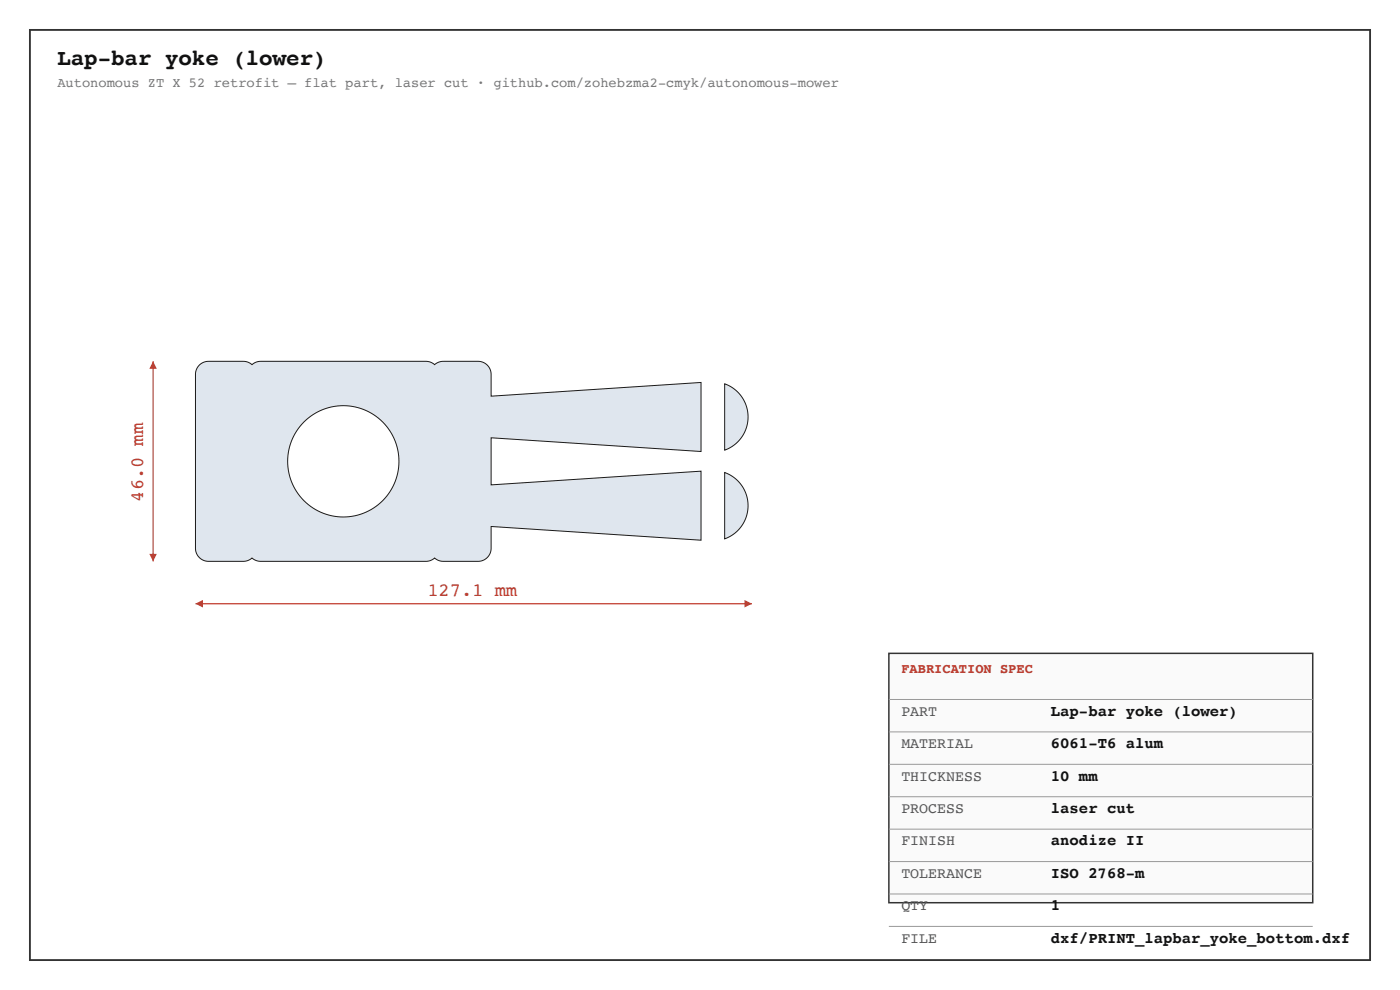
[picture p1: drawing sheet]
<svg xmlns="http://www.w3.org/2000/svg" width="297mm" height="210mm" viewBox="0 0 297 210" stroke-linecap="round" stroke-linejoin="round" font-family="sans-serif">
<defs><g id="words">
<text font-size="4.8" fill="#111" x="12.2" y="13.8">Lap-bar yoke (lower)</text>
<g font-size="4" fill="#c0392b">
<text x="30.4" y="106.5" transform="rotate(-90 30.4 106.5)">46.0 mm</text>
<text x="90.7" y="126.5">127.1 mm</text>
</g>
<g font-size="3.3" fill="#111">
<text x="223" y="151.9">Lap-bar yoke (lower)</text>
<text x="223" y="158.8">6061-T6 alum</text>
<text x="223" y="165.6">10 mm</text>
<text x="223" y="172.5">laser cut</text>
<text x="223" y="179.4">anodize II</text>
<text x="223" y="186.3">ISO 2768-m</text>
<text x="223" y="193.1">1</text>
<text x="223" y="200">dxf/PRINT_lapbar_yoke_bottom.dxf</text>
</g>
<g font-size="3.2" fill="#555">
<text x="191.3" y="151.9">PART</text>
<text x="191.3" y="158.8">MATERIAL</text>
<text x="191.3" y="165.6">THICKNESS</text>
<text x="191.3" y="172.5">PROCESS</text>
<text x="191.3" y="179.4">FINISH</text>
<text x="191.3" y="186.3">TOLERANCE</text>
<text x="191.3" y="193.1">QTY</text>
<text x="191.3" y="200">FILE</text>
</g>
<text font-size="2.9" fill="#777" x="12.2" y="18.5">Autonomous ZT X 52 retrofit — flat part, laser cut · github.com/zohebzma2-cmyk/autonomous-mower</text>
<text font-size="2.9" fill="#c0392b" x="191.3" y="142.9">FABRICATION SPEC</text>
</g></defs>
<path d="M6.3 6.3h284.5v197.4h-284.5z" fill="none" stroke="#333" stroke-width=".4"/>
<path d="M42.3 77.5l.8-.6 1-.2h7.7l1.1 .3a.63 .63 0 0 0 1 0l1.4-.3h35.1l1.2 .3a.63 .63 0 0 0 1.1 0l1.2-.3h7.6a2.77 2.77 0 0 1 2.7 2.7v4.7l44.6-2.9v14.6l-44.6-2.9v10l44.6-2.9v14.6l-44.6-2.9v4.7a2.77 2.77 0 0 1-2.7 2.7h-7.6l-1.1-.3a.63 .63 0 0 0-1-.1l-1.4 .4h-35.1l-1.2-.3a.63 .63 0 0 0-1.1-.1l-1.2 .4h-7.5a2.77 2.77 0 0 1-2.8-2.7v-37.1l.2-1zM61 97.9a11.9 11.9 0 0 0 23.7 0 11.9 11.9 0 0 0-23.7 0zM153.8 100.3a7.5 7.5 0 0 1 5 7 7.5 7.5 0 0 1-5 7zM153.8 81.4a7.5 7.5 0 0 1 5 7.1 7.5 7.5 0 0 1-5 7z" fill="#dfe6ee" stroke="#1a1a1a" stroke-width=".21"/>
<path d="M41.5 128.1h118.1" fill="none" stroke="#c0392b" stroke-width=".26"/>
<g fill="#c0392b">
<path d="M41.5 128.1l1.6-.8v1.6z"/>
<path d="M158 127.3l1.6 .8-1.6 .8z"/>
</g>
<path d="M32.5 76.7v42.4" fill="none" stroke="#c0392b" stroke-width=".26"/>
<g fill="#c0392b">
<path d="M32.5 76.7l.8 1.6h-1.6z"/>
<path d="M31.7 117.5h1.6l-.8 1.6z"/>
</g>
<path d="M188.6 138.6h90v53h-90z" fill="#fafafa" stroke="#333" stroke-width=".32"/>
<path d="M188.6 148.4h90M188.6 155.3h90M188.6 162.2h90M188.6 169.1h90M188.6 175.9h90M188.6 182.8h90M188.6 189.7h90M188.6 196.6h90" fill="none" stroke="#999" stroke-width=".21"/>
<use href="#words"/>
</svg>
